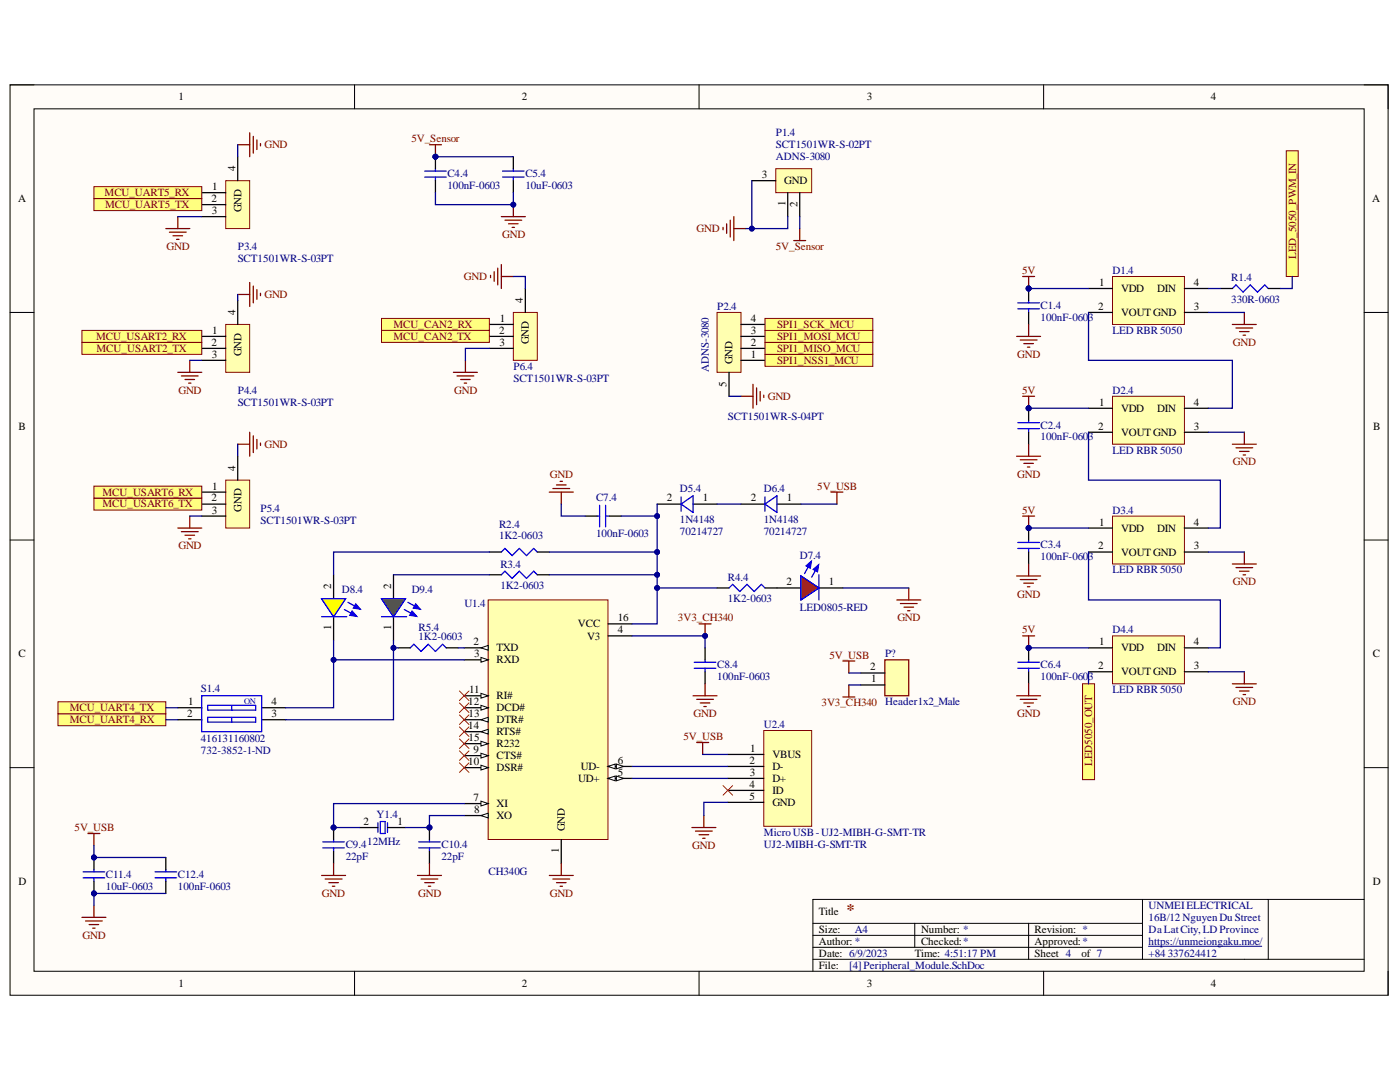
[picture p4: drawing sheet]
<svg xmlns="http://www.w3.org/2000/svg" width="279mm" height="216mm" viewBox="0 0 279 216" stroke-linecap="round" stroke-linejoin="round" font-family="sans-serif">
<defs><g id="words">
<text font-size="3.2" fill="#800000" x="168.9" y="182.5">*</text>
<g font-size="2.2">
<text x="35.6" y="20">1</text>
<text x="104.2" y="20">2</text>
<text x="173" y="20">3</text>
<text x="241.7" y="20">4</text>
<text x="47" y="34.2" transform="rotate(-90 47 34.2)">4</text>
<text x="152" y="35.6">3</text>
<text x="3.6" y="40.3">A</text>
<text x="42.2" y="40.3">2</text>
<text x="42.4" y="38">1</text>
<text x="156.5" y="36.8">GND</text>
<text x="156.8" y="41.2" transform="rotate(-90 156.8 41.2)">1</text>
<text x="159.1" y="41.3" transform="rotate(-90 159.1 41.3)">2</text>
<text x="273.9" y="40.3">A</text>
<text x="42.3" y="42.7">3</text>
<text x="48.2" y="42.3" transform="rotate(-90 48.2 42.3)">GND</text>
<text x="219.3" y="57.1">1</text>
<text x="223.7" y="58.2">VDD</text>
<text x="230.9" y="58.2">DIN</text>
<text x="238.3" y="57.1">4</text>
<text x="47" y="62.8" transform="rotate(-90 47 62.8)">4</text>
<text x="99.8" y="64.2">1</text>
<text x="104.3" y="60.4" transform="rotate(-90 104.3 60.4)">4</text>
<text x="149.8" y="64.2">4</text>
<text x="219.2" y="61.9">2</text>
<text x="223.7" y="63.1">VOUT GND</text>
<text x="238.3" y="61.9">3</text>
<text x="42.2" y="69.1">2</text>
<text x="42.3" y="71.4">3</text>
<text x="42.4" y="66.6">1</text>
<text x="48.2" y="71" transform="rotate(-90 48.2 71)">GND</text>
<text x="99.6" y="66.6">2</text>
<text x="99.7" y="69.1">3</text>
<text x="105.5" y="68.6" transform="rotate(-90 105.5 68.6)">GND</text>
<text x="149.8" y="71.4">1</text>
<text x="149.8" y="69.1">2</text>
<text x="149.8" y="66.6">3</text>
<text x="145" y="77.2" transform="rotate(-90 145 77.2)">5</text>
<text x="146.2" y="72.6" transform="rotate(-90 146.2 72.6)">GND</text>
<text x="219.3" y="81">1</text>
<text x="223.7" y="82.1">VDD</text>
<text x="230.9" y="82.1">DIN</text>
<text x="238.3" y="81">4</text>
<text x="3.7" y="85.8">B</text>
<text x="219.2" y="85.8">2</text>
<text x="223.7" y="87">VOUT GND</text>
<text x="238.3" y="85.8">3</text>
<text x="274" y="85.8">B</text>
<text x="47" y="93.9" transform="rotate(-90 47 93.9)">4</text>
<text x="42.2" y="100.1">2</text>
<text x="42.4" y="97.7">1</text>
<text x="133.1" y="100.1">2</text>
<text x="140.3" y="100.1">1</text>
<text x="149.8" y="100.1">2</text>
<text x="157" y="100.1">1</text>
<text x="42.3" y="102.5">3</text>
<text x="48.2" y="102.1" transform="rotate(-90 48.2 102.1)">GND</text>
<text x="219.3" y="104.9">1</text>
<text x="223.7" y="106.1">VDD</text>
<text x="230.9" y="106.1">DIN</text>
<text x="238.3" y="104.9">4</text>
<text x="219.2" y="109.6">2</text>
<text x="223.7" y="110.9">VOUT GND</text>
<text x="238.3" y="109.6">3</text>
<text x="66.1" y="117.6" transform="rotate(-90 66.1 117.6)">2</text>
<text x="78" y="117.6" transform="rotate(-90 78 117.6)">2</text>
<text x="156.9" y="116.8">2</text>
<text x="165.4" y="116.8">1</text>
<text x="66.1" y="125.8" transform="rotate(-90 66.1 125.8)">1</text>
<text x="78" y="125.8" transform="rotate(-90 78 125.8)">1</text>
<text x="115.3" y="125.2">VCC</text>
<text x="123.3" y="124">16</text>
<text x="3.7" y="131.2">C</text>
<text x="94.5" y="128.8">2</text>
<text x="94.6" y="131.2">3</text>
<text x="99.1" y="130">TXD</text>
<text x="117.2" y="127.6">V3</text>
<text x="123.3" y="126.3">4</text>
<text x="219.3" y="128.8">1</text>
<text x="223.7" y="130">VDD</text>
<text x="230.9" y="130">DIN</text>
<text x="238.3" y="128.8">4</text>
<text x="274" y="131.2">C</text>
<text x="99.1" y="132.3">RXD</text>
<text x="173.7" y="133.8">2</text>
<text x="173.8" y="136.1">1</text>
<text x="219.2" y="133.5">2</text>
<text x="223.7" y="134.7">VOUT GND</text>
<text x="238.3" y="133.5">3</text>
<text x="37.4" y="143.1">2</text>
<text x="37.5" y="140.7">1</text>
<text x="54.2" y="143.1">3</text>
<text x="54.2" y="140.7">4</text>
<text x="93.4" y="140.7">12</text>
<text x="93.5" y="143.1">13</text>
<text x="93.6" y="138.3">11</text>
<text x="99.1" y="139.5">RI#</text>
<text x="99.1" y="141.9">DCD#</text>
<text x="93.4" y="145.5">14</text>
<text x="93.5" y="147.9">15</text>
<text x="99.1" y="144.3">DTR#</text>
<text x="99.1" y="146.7">RTS#</text>
<text x="99.1" y="149.1">R232</text>
<text x="93.4" y="152.6">10</text>
<text x="94.5" y="150.3">9</text>
<text x="99.1" y="151.4">CTS#</text>
<text x="99.1" y="153.9">DSR#</text>
<text x="115.9" y="153.6">UD-</text>
<text x="123.3" y="154.8">5</text>
<text x="123.3" y="152.5">6</text>
<text x="149.6" y="152.5">2</text>
<text x="149.7" y="154.8">3</text>
<text x="149.7" y="150">1</text>
<text x="154.1" y="151.3">VBUS</text>
<text x="154.1" y="153.6">D-</text>
<text x="94.5" y="159.8">7</text>
<text x="99.1" y="161">XI</text>
<text x="115.4" y="156">UD+</text>
<text x="149.6" y="157.2">4</text>
<text x="149.6" y="159.6">5</text>
<text x="154.1" y="156">D+</text>
<text x="154.1" y="158.4">ID</text>
<text x="154.1" y="160.8">GND</text>
<text x="72.5" y="164.6">2</text>
<text x="79.3" y="164.6">1</text>
<text x="94.6" y="162.3">8</text>
<text x="99.1" y="163.4">XO</text>
<text x="112.7" y="165.8" transform="rotate(-90 112.7 165.8)">GND</text>
<text x="111.5" y="170.2" transform="rotate(-90 111.5 170.2)">1</text>
<text x="3.7" y="176.5">D</text>
<text x="274" y="176.5">D</text>
<text x="163.4" y="182.5">Title</text>
<text x="163.4" y="186.1">Size:</text>
<text x="163.4" y="190.9">Date: 6/9/2023</text>
<text x="163.4" y="188.5">Author: *</text>
<text x="182.5" y="190.9">Time: 4:51:17 PM</text>
<text x="183.8" y="186.1">Number: *</text>
<text x="183.8" y="188.5">Checked:*</text>
<text x="206.5" y="186.1">Revision: *</text>
<text x="206.5" y="190.9">Sheet 4</text>
<text x="206.5" y="188.5">Approved:*</text>
<text x="215.9" y="190.9">of 7</text>
<text x="35.6" y="196.9">1</text>
<text x="104.2" y="196.9">2</text>
<text x="163.4" y="193.3">File:</text>
<text x="173" y="196.9">3</text>
<text x="241.7" y="196.9">4</text>
</g>
<g font-size="2.2" fill="#800000">
<text x="52.8" y="29.6">GND</text>
<text x="82.1" y="28.4">5V_Sensor</text>
<text x="20.9" y="39.1">MCU_UART5_RX</text>
<text x="21" y="41.5">MCU_UART5_TX</text>
<text x="100.2" y="47.5">GND</text>
<text x="139" y="46.3">GND</text>
<text x="33.2" y="49.9">GND</text>
<text x="154.8" y="49.9">5V_Sensor</text>
<text x="258.6" y="51.6" transform="rotate(-90 258.6 51.6)">LED_5050_PWM_IN</text>
<text x="52.8" y="59.4">GND</text>
<text x="92.6" y="55.9">GND</text>
<text x="204" y="54.7">5V</text>
<text x="78.5" y="65.4">MCU_CAN2_RX</text>
<text x="155.1" y="65.4">SPI1_SCK_MCU</text>
<text x="19.2" y="67.8">MCU_USART2_RX</text>
<text x="19.3" y="70.2">MCU_USART2_TX</text>
<text x="78.5" y="67.8">MCU_CAN2_TX</text>
<text x="155.1" y="70.2">SPI1_MISO_MCU</text>
<text x="155.1" y="67.8">SPI1_MOSI_MCU</text>
<text x="203" y="71.4">GND</text>
<text x="246" y="69.1">GND</text>
<text x="155.1" y="72.6">SPI1_NSS1_MCU</text>
<text x="35.6" y="78.6">GND</text>
<text x="90.6" y="78.6">GND</text>
<text x="153.2" y="79.8">GND</text>
<text x="204" y="78.6">5V</text>
<text x="52.8" y="89.3">GND</text>
<text x="109.7" y="95.3">GND</text>
<text x="203" y="95.3">GND</text>
<text x="246" y="92.9">GND</text>
<text x="20.5" y="101.2">MCU_USART6_TX</text>
<text x="20.5" y="98.9">MCU_USART6_RX</text>
<text x="163.1" y="97.7">5V_USB</text>
<text x="204" y="102.5">5V</text>
<text x="35.6" y="109.6">GND</text>
<text x="203" y="119.2">GND</text>
<text x="246" y="116.8">GND</text>
<text x="135.3" y="124">3V3_CH340</text>
<text x="179.1" y="124">GND</text>
<text x="165.6" y="131.4">5V_USB</text>
<text x="204" y="126.3">5V</text>
<text x="14" y="141.9">MCU_UART4_TX</text>
<text x="138.4" y="143.1">GND</text>
<text x="163.9" y="141">3V3_CH340</text>
<text x="203" y="143.1">GND</text>
<text x="246" y="140.7">GND</text>
<text x="14" y="144.3">MCU_UART4_RX</text>
<text x="136.4" y="147.6">5V_USB</text>
<text x="218" y="152.8" transform="rotate(-90 218 152.8)">LED5050_OUT</text>
<text x="14.9" y="165.8">5V_USB</text>
<text x="138.2" y="169.4">GND</text>
<text x="64.3" y="179">GND</text>
<text x="83.5" y="179">GND</text>
<text x="109.7" y="179">GND</text>
<text x="16.5" y="187.4">GND</text>
</g>
<g font-size="2.2" fill="#000080">
<text x="154.8" y="27.2">P1.4</text>
<text x="154.8" y="29.6">SCT1501WR-S-02PT</text>
<text x="89.3" y="35.3">C4.4</text>
<text x="104.8" y="35.3">C5.4</text>
<text x="154.8" y="32">ADNS-3080</text>
<text x="89.3" y="37.7">100nF-0603</text>
<text x="104.8" y="37.7">10uF-0603</text>
<text x="47.4" y="49.9">P3.4</text>
<text x="47.4" y="52.3">SCT1501WR-S-03PT</text>
<text x="222" y="54.7">D1.4</text>
<text x="245.7" y="56.1">R1.4</text>
<text x="143.1" y="61.9">P2.4</text>
<text x="207.7" y="61.6">C1.4</text>
<text x="207.7" y="64">100nF-0603</text>
<text x="245.7" y="60.4">330R-0603</text>
<text x="222" y="66.6">LED RBR 5050</text>
<text x="102.5" y="73.8">P6.4</text>
<text x="102.5" y="76.1">SCT1501WR-S-03PT</text>
<text x="141.5" y="74.3" transform="rotate(-90 141.5 74.3)">ADNS-3080</text>
<text x="47.4" y="78.6">P4.4</text>
<text x="47.4" y="81">SCT1501WR-S-03PT</text>
<text x="145.3" y="83.8">SCT1501WR-S-04PT</text>
<text x="222" y="78.6">D2.4</text>
<text x="207.7" y="85.5">C2.4</text>
<text x="207.7" y="87.9">100nF-0603</text>
<text x="222" y="90.5">LED RBR 5050</text>
<text x="119" y="100.1">C7.4</text>
<text x="135.7" y="98.2">D5.4</text>
<text x="152.4" y="98.2">D6.4</text>
<text x="52" y="102.3">P5.4</text>
<text x="52" y="104.6">SCT1501WR-S-03PT</text>
<text x="99.6" y="105.3">R2.4</text>
<text x="99.6" y="107.5">1K2-0603</text>
<text x="119" y="107.2">100nF-0603</text>
<text x="135.7" y="106.7">70214727</text>
<text x="135.7" y="104.4">1N4148</text>
<text x="152.4" y="106.7">70214727</text>
<text x="152.4" y="104.4">1N4148</text>
<text x="222" y="102.5">D3.4</text>
<text x="99.9" y="113.2">R3.4</text>
<text x="159.6" y="111.6">D7.4</text>
<text x="207.7" y="109.4">C3.4</text>
<text x="207.7" y="111.8">100nF-0603</text>
<text x="68.2" y="118.2">D8.4</text>
<text x="82.2" y="118.2">D9.4</text>
<text x="99.9" y="117.6">1K2-0603</text>
<text x="145.3" y="115.9">R4.4</text>
<text x="222" y="114.4">LED RBR 5050</text>
<text x="83.5" y="125.9">R5.4</text>
<text x="92.7" y="121.1">U1.4</text>
<text x="145.3" y="120.2">1K2-0603</text>
<text x="159.6" y="121.9">LED0805-RED</text>
<text x="83.5" y="127.8">1K2-0603</text>
<text x="176.6" y="131.2">P?</text>
<text x="222" y="126.3">D4.4</text>
<text x="143.1" y="133.3">C8.4</text>
<text x="143.1" y="135.7">100nF-0603</text>
<text x="207.7" y="133.3">C6.4</text>
<text x="207.7" y="135.7">100nF-0603</text>
<text x="40.1" y="138.1">S1.4</text>
<text x="176.6" y="140.7">Header1x2_Male</text>
<text x="222" y="138.3">LED RBR 5050</text>
<text x="40.1" y="148.1">416131160802</text>
<text x="152.4" y="145.3">U2.4</text>
<text x="40.1" y="150.5">732-3852-1-ND</text>
<text x="75.2" y="163.2">Y1.4</text>
<text x="152.4" y="166.7">MicroUSB-UJ2-MIBH-G-SMT-TR</text>
<text x="69" y="169.2">C9.412MHz</text>
<text x="69" y="171.6">22pF</text>
<text x="88.1" y="169.2">C10.4</text>
<text x="88.1" y="171.6">22pF</text>
<text x="152.4" y="169.2">UJ2-MIBH-G-SMT-TR</text>
<text x="21.1" y="175.1">C11.4</text>
<text x="21.1" y="177.6">10uF-0603</text>
<text x="35.5" y="175.1">C12.4</text>
<text x="35.5" y="177.6">100nF-0603</text>
<text x="97.5" y="174.7">CH340G</text>
<text x="229.2" y="181.4">UNMEIELECTRICAL</text>
<text x="229.2" y="183.7">16B/12 NguyenDu Street</text>
<text x="170.6" y="186.1">A4</text>
<text x="229.2" y="186.1">Da LatCity, LD Province</text>
<text x="229.2" y="188.5">https://unmeiongaku.moe/</text>
<text x="229.2" y="190.9">+84 337624412</text>
<text x="169.4" y="193.3">[4]Peripheral_Module.SchDoc</text>
</g>
<text font-size="1.7" fill="#00f" x="48.7" y="140.4">ON</text>
</g></defs>
<path d="M2 16.9h275v181.7h-275z" fill-rule="evenodd" fill="#fffcf8"/>
<path d="M2 16.9h275v181.7h-275z" fill="none" stroke="#000" stroke-width=".2"/>
<path d="M6.8 21.7h265.4v172.1h-265.4z" fill-rule="evenodd" fill="#fffcf8"/>
<g fill="none" stroke="#000" stroke-width=".2">
<path d="M2 16.9h4.8M70.8 16.9v4.8M139.5 16.9v4.8M208.3 16.9v4.8M272.2 16.9h4.8v4.8M6.8 21.7h265.4v172.1h-265.4zM2 62.3h4.8M272.2 62.3h4.8M2 107.8h4.8M272.2 107.8h4.8M2 153.2h4.8M272.2 153.2h4.8"/>
<path d="M228 179.5v11.9M253.1 179.5v11.9M272.2 179.5h-110v14.3M70.8 193.8v4.8M139.5 193.8v4.8M162.2 184.2h65.8M162.2 191.4h110M162.2 189h65.8M162.2 186.6h65.8M182.6 184.2v4.8M205.3 184.2v7.2M208.3 193.8v4.8"/>
<path d="M277 193.8v4.8"/>
</g>
<path d="M229.2 188.8h22.6" fill="none" stroke="#000080" stroke-width=".2"/>
<path d="M45.1 36.1h4.7v9.5h-4.7z" fill-rule="evenodd" fill="#ffffb0"/>
<path d="M45.1 36.1h4.7v9.5h-4.7z" fill="none" stroke="#800000" stroke-width=".2"/>
<path d="M40.3 38.4h4.8M47.4 31.3v4.8M40.3 40.8h4.8M40.3 43.2h4.8" fill="none" stroke="#000" stroke-width=".25"/>
<path d="M18.7 37.2h21.6v2.4h-21.6z" fill-rule="evenodd" fill="#ffff80"/>
<path d="M18.7 37.2h21.6v2.4h-21.6z" fill="none" stroke="#800000" stroke-width=".2"/>
<path d="M18.7 39.6h21.6v2.4h-21.6z" fill-rule="evenodd" fill="#ffff80"/>
<path d="M18.7 39.6h21.6v2.4h-21.6z" fill="none" stroke="#800000" stroke-width=".2"/>
<g fill="none" stroke="#800000" stroke-width=".25">
<path d="M47.4 28.9h2.4M49.8 26.5v4.8M50.6 27.2v3.4M51.3 27.9v1.9M52 28.6v.5M85.7 28.9h2.4M86.9 28.9v2.4M33.1 45.6h4.8M33.8 46.3h3.4M34.5 47h1.9M35.2 47.8h.5M35.5 43.2v2.4"/>
<path d="M144.3 45.4v.4M145 44.7v1.9M145.7 43.9v3.4M146.5 45.6h2.3M146.5 43.2v4.8M158.4 48h2.4M159.6 45.6v2.4"/>
</g>
<circle cx="86.9" cy="31.3" r=".48" fill="#000080"/>
<circle cx="86.9" cy="31.3" r=".48" fill="none" stroke="#000080" stroke-width=".2"/>
<path d="M100.1 43.2h4.7M100.8 43.9h3.3M101.5 44.7h1.9M102.2 45.4h.5M102.4 40.8v2.4" fill="none" stroke="#800000" stroke-width=".25"/>
<circle cx="102.4" cy="40.8" r=".48" fill="#000080"/>
<circle cx="102.4" cy="40.8" r=".48" fill="none" stroke="#000080" stroke-width=".2"/>
<circle cx="86.9" cy="31.3" r=".48" fill="#000080"/>
<circle cx="86.9" cy="31.3" r=".48" fill="none" stroke="#000080" stroke-width=".2"/>
<path d="M84.7 35.3h4.4M84.7 34.1h4.4M86.9 33.7v.4M86.9 35.3v.8" fill="none" stroke="#00f" stroke-width=".25"/>
<path d="M86.9 31.3v2.4" fill="none" stroke="#000" stroke-width=".25"/>
<circle cx="86.9" cy="31.3" r=".48" fill="#000080"/>
<circle cx="86.9" cy="31.3" r=".48" fill="none" stroke="#000080" stroke-width=".2"/>
<path d="M86.9 36.1v2.3M102.4 31.3v2.4M102.4 36.1v2.3" fill="none" stroke="#000" stroke-width=".25"/>
<path d="M100.3 35.3h4.3M100.3 34.1h4.3M102.4 33.7v.4M102.4 35.3v.8" fill="none" stroke="#00f" stroke-width=".25"/>
<path d="M45.1 64.7h4.7v9.6h-4.7z" fill-rule="evenodd" fill="#ffffb0"/>
<path d="M45.1 64.7h4.7v9.6h-4.7z" fill="none" stroke="#800000" stroke-width=".2"/>
<path d="M47.4 60v4.7M40.3 67.1h4.8M40.3 69.5h4.8M40.3 71.9h4.8" fill="none" stroke="#000" stroke-width=".25"/>
<path d="M47.4 58.8h2.4M49.8 56.4v4.7M50.6 57.1v3.3M51.3 57.8v1.9M52 58.5v.5M35.5 74.3h4.8M36.2 75h3.3M36.9 75.7h1.9M37.6 76.4h.5M37.9 71.9v2.4" fill="none" stroke="#800000" stroke-width=".25"/>
<path d="M16.4 68.3h23.9v2.4h-23.9z" fill-rule="evenodd" fill="#ffff80"/>
<path d="M16.4 68.3h23.9v2.4h-23.9z" fill="none" stroke="#800000" stroke-width=".2"/>
<path d="M16.4 65.9h23.9v2.4h-23.9z" fill-rule="evenodd" fill="#ffff80"/>
<path d="M16.4 65.9h23.9v2.4h-23.9z" fill="none" stroke="#800000" stroke-width=".2"/>
<path d="M45.1 95.8h4.7v9.6h-4.7z" fill-rule="evenodd" fill="#ffffb0"/>
<path d="M45.1 95.8h4.7v9.6h-4.7z" fill="none" stroke="#800000" stroke-width=".2"/>
<path d="M40.3 98.2h4.8M47.4 91v4.8M40.3 100.6h4.8M40.3 103h4.8" fill="none" stroke="#000" stroke-width=".25"/>
<path d="M47.4 88.6h2.4M49.8 86.2v4.8M50.6 87v3.3M51.3 87.7v1.9M52 88.4v.5M35.5 105.4h4.8M36.2 106.1h3.3M36.9 106.8h1.9M37.6 107.5h.5M37.9 103v2.4" fill="none" stroke="#800000" stroke-width=".25"/>
<path d="M18.7 99.4h21.6v2.4h-21.6z" fill-rule="evenodd" fill="#ffff80"/>
<path d="M18.7 99.4h21.6v2.4h-21.6z" fill="none" stroke="#800000" stroke-width=".2"/>
<path d="M18.7 97h21.6v2.4h-21.6z" fill-rule="evenodd" fill="#ffff80"/>
<path d="M18.7 97h21.6v2.4h-21.6z" fill="none" stroke="#800000" stroke-width=".2"/>
<path d="M102.4 62.3h4.8v9.6h-4.8z" fill-rule="evenodd" fill="#ffffb0"/>
<path d="M102.4 62.3h4.8v9.6h-4.8z" fill="none" stroke="#800000" stroke-width=".2"/>
<path d="M104.8 57.6v4.7M97.7 64.7h4.7M97.7 67.1h4.7M97.7 69.5h4.7" fill="none" stroke="#000" stroke-width=".25"/>
<path d="M76.1 63.5h21.6v2.4h-21.6z" fill-rule="evenodd" fill="#ffff80"/>
<path d="M76.1 63.5h21.6v2.4h-21.6z" fill="none" stroke="#800000" stroke-width=".2"/>
<path d="M76.1 65.9h21.6v2.4h-21.6z" fill-rule="evenodd" fill="#ffff80"/>
<path d="M76.1 65.9h21.6v2.4h-21.6z" fill="none" stroke="#800000" stroke-width=".2"/>
<path d="M97.9 54.9v.5M98.6 54.2v1.9M99.3 53.5v3.3M100.1 52.8v4.8M100.1 55.2h2.3M90.5 74.3h4.8M91.2 75h3.4M91.9 75.7h1.9M92.6 76.4h.5M92.9 71.9v2.4" fill="none" stroke="#800000" stroke-width=".25"/>
<path d="M143.1 62.3h4.8v12h-4.8z" fill-rule="evenodd" fill="#ffffb0"/>
<path d="M143.1 62.3h4.8v12h-4.8z" fill="none" stroke="#800000" stroke-width=".2"/>
<path d="M145.5 74.3v4.8M147.9 71.9h4.8M147.9 69.5h4.8M147.9 67.1h4.8M147.9 64.7h4.8" fill="none" stroke="#000" stroke-width=".25"/>
<path d="M152.7 70.7h21.5v2.4h-21.5z" fill-rule="evenodd" fill="#ffff80"/>
<path d="M152.7 70.7h21.5v2.4h-21.5z" fill="none" stroke="#800000" stroke-width=".2"/>
<path d="M152.7 68.3h21.5v2.4h-21.5z" fill-rule="evenodd" fill="#ffff80"/>
<path d="M152.7 68.3h21.5v2.4h-21.5z" fill="none" stroke="#800000" stroke-width=".2"/>
<path d="M152.7 65.9h21.5v2.4h-21.5z" fill-rule="evenodd" fill="#ffff80"/>
<path d="M152.7 65.9h21.5v2.4h-21.5z" fill="none" stroke="#800000" stroke-width=".2"/>
<path d="M152.7 63.5h21.5v2.4h-21.5z" fill-rule="evenodd" fill="#ffff80"/>
<path d="M152.7 63.5h21.5v2.4h-21.5z" fill="none" stroke="#800000" stroke-width=".2"/>
<path d="M147.9 79.1h2.4M150.3 76.7v4.8M151 77.4v3.4M151.7 78.1v1.9M152.4 78.8v.5" fill="none" stroke="#800000" stroke-width=".25"/>
<path d="M154.8 33.7h7.2v4.7h-7.2z" fill-rule="evenodd" fill="#ffffb0"/>
<path d="M154.8 33.7h7.2v4.7h-7.2z" fill="none" stroke="#800000" stroke-width=".2"/>
<path d="M150 36.1h4.8M157.2 38.4v4.8M159.6 38.4v4.8" fill="none" stroke="#000" stroke-width=".25"/>
<path d="M222 55.2h14.4v9.5h-14.4z" fill-rule="evenodd" fill="#ffffb0"/>
<path d="M222 55.2h14.4v9.5h-14.4z" fill="none" stroke="#800000" stroke-width=".2"/>
<path d="M217.2 57.6h4.8M236.4 57.6h4.8M217.2 62.3h4.8M236.4 62.3h4.8" fill="none" stroke="#000" stroke-width=".25"/>
<path d="M222 79.1h14.4v9.5h-14.4z" fill-rule="evenodd" fill="#ffffb0"/>
<path d="M222 79.1h14.4v9.5h-14.4z" fill="none" stroke="#800000" stroke-width=".2"/>
<path d="M217.2 81.5h4.8M217.2 86.2h4.8M236.4 81.5h4.8M236.4 86.2h4.8" fill="none" stroke="#000" stroke-width=".25"/>
<path d="M222 103h14.4v9.5h-14.4z" fill-rule="evenodd" fill="#ffffb0"/>
<path d="M222 103h14.4v9.5h-14.4z" fill="none" stroke="#800000" stroke-width=".2"/>
<path d="M217.2 105.4h4.8M217.2 110.2h4.8M236.4 105.4h4.8M236.4 110.2h4.8" fill="none" stroke="#000" stroke-width=".25"/>
<path d="M222 126.9h14.4v9.5h-14.4z" fill-rule="evenodd" fill="#ffffb0"/>
<path d="M222 126.9h14.4v9.5h-14.4z" fill="none" stroke="#800000" stroke-width=".2"/>
<path d="M217.2 129.3h4.8M217.2 134h4.8M236.4 129.3h4.8M236.4 134h4.8" fill="none" stroke="#000" stroke-width=".25"/>
<circle cx="205.3" cy="57.6" r=".48" fill="#000080"/>
<circle cx="205.3" cy="57.6" r=".48" fill="none" stroke="#000080" stroke-width=".2"/>
<path d="M205.3 60v.4M203.1 61.6h4.3M203.1 60.4h4.3M205.3 61.6v.7" fill="none" stroke="#00f" stroke-width=".25"/>
<path d="M205.3 57.6v2.4" fill="none" stroke="#000" stroke-width=".25"/>
<circle cx="205.3" cy="57.6" r=".48" fill="#000080"/>
<circle cx="205.3" cy="57.6" r=".48" fill="none" stroke="#000080" stroke-width=".2"/>
<path d="M205.3 62.3v2.4" fill="none" stroke="#000" stroke-width=".25"/>
<circle cx="205.3" cy="81.5" r=".48" fill="#000080"/>
<circle cx="205.3" cy="81.5" r=".48" fill="none" stroke="#000080" stroke-width=".2"/>
<path d="M203.1 85.5h4.3M203.1 84.3h4.3M205.3 83.9v.4M205.3 85.5v.7" fill="none" stroke="#00f" stroke-width=".25"/>
<path d="M205.3 81.5v2.4" fill="none" stroke="#000" stroke-width=".25"/>
<circle cx="205.3" cy="81.5" r=".48" fill="#000080"/>
<circle cx="205.3" cy="81.5" r=".48" fill="none" stroke="#000080" stroke-width=".2"/>
<path d="M205.3 86.2v2.4" fill="none" stroke="#000" stroke-width=".25"/>
<circle cx="205.3" cy="105.4" r=".48" fill="#000080"/>
<circle cx="205.3" cy="105.4" r=".48" fill="none" stroke="#000080" stroke-width=".2"/>
<path d="M203.1 109.4h4.3M203.1 108.2h4.3M205.3 107.8v.4M205.3 109.4v.8" fill="none" stroke="#00f" stroke-width=".25"/>
<path d="M205.3 105.4v2.4" fill="none" stroke="#000" stroke-width=".25"/>
<circle cx="205.3" cy="105.4" r=".48" fill="#000080"/>
<circle cx="205.3" cy="105.4" r=".48" fill="none" stroke="#000080" stroke-width=".2"/>
<path d="M205.3 110.2v2.3" fill="none" stroke="#000" stroke-width=".25"/>
<circle cx="205.3" cy="129.3" r=".48" fill="#000080"/>
<circle cx="205.3" cy="129.3" r=".48" fill="none" stroke="#000080" stroke-width=".2"/>
<path d="M203.1 133.3h4.3M203.1 132.1h4.3M205.3 131.7v.4M205.3 133.3v.7" fill="none" stroke="#00f" stroke-width=".25"/>
<path d="M205.3 129.3v2.4" fill="none" stroke="#000" stroke-width=".25"/>
<circle cx="205.3" cy="129.3" r=".48" fill="#000080"/>
<circle cx="205.3" cy="129.3" r=".48" fill="none" stroke="#000080" stroke-width=".2"/>
<path d="M205.3 134v2.4" fill="none" stroke="#000" stroke-width=".25"/>
<path d="M204.1 55.2h2.4M205.3 55.2v2.4" fill="none" stroke="#800000" stroke-width=".25"/>
<circle cx="205.3" cy="57.6" r=".48" fill="#000080"/>
<circle cx="205.3" cy="57.6" r=".48" fill="none" stroke="#000080" stroke-width=".2"/>
<path d="M202.9 67.1h4.8M203.6 67.8h3.4M204.1 79.1h2.4M204.3 68.6h1.9M205 69.3h.5M205.3 64.7v2.4M205.3 79.1v2.4" fill="none" stroke="#800000" stroke-width=".25"/>
<circle cx="205.3" cy="81.5" r=".48" fill="#000080"/>
<circle cx="205.3" cy="81.5" r=".48" fill="none" stroke="#000080" stroke-width=".2"/>
<path d="M204.1 103h2.4M205.3 103v2.4" fill="none" stroke="#800000" stroke-width=".25"/>
<circle cx="205.3" cy="105.4" r=".48" fill="#000080"/>
<circle cx="205.3" cy="105.4" r=".48" fill="none" stroke="#000080" stroke-width=".2"/>
<path d="M204.1 126.9h2.4M205.3 126.9v2.4" fill="none" stroke="#800000" stroke-width=".25"/>
<circle cx="205.3" cy="129.3" r=".48" fill="#000080"/>
<circle cx="205.3" cy="129.3" r=".48" fill="none" stroke="#000080" stroke-width=".2"/>
<g fill="none" stroke="#800000" stroke-width=".25">
<path d="M245.9 64.7h4.8M246.7 65.4h3.3M247.4 66.2h1.9M248.1 66.9h.5M248.3 62.3v2.4M202.9 91h4.8M203.6 91.7h3.4M204.3 92.5h1.9M205 93.2h.5M205.3 88.6v2.4M245.9 88.6h4.8M246.7 89.4h3.3"/>
<path d="M247.4 90.1h1.9M248.1 90.8h.5M248.3 86.2v2.4M202.9 114.9h4.8M203.6 115.6h3.4M204.3 116.4h1.9M205 117.1h.5M205.3 112.5v2.4M245.9 112.5h4.8M246.7 113.3h3.3M247.4 114h1.9M248.1 114.7h.5"/>
<path d="M248.3 110.2v2.3M202.9 138.8h4.8M203.6 139.6h3.4M205.3 136.4v2.4M245.9 136.4h4.8M246.7 137.2h3.3M247.4 137.9h1.9M248.1 138.6h.5M248.3 134v2.4M204.3 140.3h1.9M205 141h.5"/>
</g>
<path d="M216 136.4h2.4v19.2h-2.4z" fill-rule="evenodd" fill="#ffff80"/>
<path d="M216 136.4h2.4v19.2h-2.4z" fill="none" stroke="#800000" stroke-width=".2"/>
<path d="M256.7 30.1h2.4v25.1h-2.4z" fill-rule="evenodd" fill="#ffff80"/>
<path d="M256.7 30.1h2.4v25.1h-2.4z" fill="none" stroke="#800000" stroke-width=".2"/>
<path d="M245.9 57.6l.8-.7 1.4 1.4 1.4-1.4 1.5 1.4 1.4-1.4 .7 .7M40.3 138.8h11.9v7.2h-11.9zM41.5 143.1h9.5v1h-9.5zM41.5 140.7h9.5v1h-9.5zM46.2 140.7v1M46.2 143.1v1" fill="none" stroke="#00f" stroke-width=".25"/>
<path d="M243.5 57.6h2.4M253.1 57.6h2.4M35.5 141.2h4.8M35.5 143.6h4.8M52.2 141.2h4.8M52.2 143.6h4.8" fill="none" stroke="#000" stroke-width=".25"/>
<path d="M11.6 142.4h21.5v2.4h-21.5z" fill-rule="evenodd" fill="#ffff80"/>
<path d="M11.6 142.4h21.5v2.4h-21.5z" fill="none" stroke="#800000" stroke-width=".2"/>
<path d="M11.6 140h21.5v2.4h-21.5z" fill-rule="evenodd" fill="#ffff80"/>
<path d="M11.6 140h21.5v2.4h-21.5z" fill="none" stroke="#800000" stroke-width=".2"/>
<path d="M97.4 119.7h23.9v47.8h-23.9z" fill-rule="evenodd" fill="#ffffb0"/>
<path d="M97.4 119.7h23.9v47.8h-23.9z" fill="none" stroke="#800000" stroke-width=".2"/>
<path d="M92.6 129.3h4.8M112 167.5v4.8" fill="none" stroke="#000" stroke-width=".25"/>
<path d="M96 129.3l1.4-.5v.9z" fill="#f8fcff"/>
<path d="M96 129.3l1.4-.5v.9z" fill="none" stroke="#000" stroke-width=".2"/>
<path d="M92.6 131.7h4.8" fill="none" stroke="#000" stroke-width=".25"/>
<path d="M96 131.2l1.4 .5-1.4 .4z" fill="#f8fcff"/>
<path d="M96 131.2l1.4 .5-1.4 .4z" fill="none" stroke="#000" stroke-width=".2"/>
<path d="M121.3 126.9h4.8M121.3 155.3h4.8" fill="none" stroke="#000" stroke-width=".25"/>
<path d="M121.3 155.3l1.5-.5v1z" fill="#f8fcff"/>
<path d="M121.3 155.3l1.5-.5v1z" fill="none" stroke="#000" stroke-width=".2"/>
<path d="M123 154.8l1.4 .5-1.4 .5z" fill="#f8fcff"/>
<path d="M123 154.8l1.4 .5-1.4 .5z" fill="none" stroke="#000" stroke-width=".2"/>
<path d="M121.3 152.9h4.8" fill="none" stroke="#000" stroke-width=".25"/>
<path d="M121.3 152.9l1.5-.4v.9z" fill="#f8fcff"/>
<path d="M121.3 152.9l1.5-.4v.9z" fill="none" stroke="#000" stroke-width=".2"/>
<path d="M123 152.5l1.4 .4-1.4 .5z" fill="#f8fcff"/>
<path d="M123 152.5l1.4 .4-1.4 .5z" fill="none" stroke="#000" stroke-width=".2"/>
<path d="M92.6 160.3h4.8" fill="none" stroke="#000" stroke-width=".25"/>
<path d="M96 159.9l1.4 .4-1.4 .5z" fill="#f8fcff"/>
<path d="M96 159.9l1.4 .4-1.4 .5z" fill="none" stroke="#000" stroke-width=".2"/>
<path d="M92.6 162.7h4.8" fill="none" stroke="#000" stroke-width=".25"/>
<path d="M96 162.7l1.4-.4v.9z" fill="#f8fcff"/>
<path d="M96 162.7l1.4-.4v.9z" fill="none" stroke="#000" stroke-width=".2"/>
<path d="M92.6 150.8h4.8" fill="none" stroke="#000" stroke-width=".25"/>
<path d="M96 150.3l1.4 .5-1.4 .5z" fill="#f8fcff"/>
<path d="M96 150.3l1.4 .5-1.4 .5z" fill="none" stroke="#000" stroke-width=".2"/>
<path d="M92.6 153.2h4.8" fill="none" stroke="#000" stroke-width=".25"/>
<path d="M96 152.7l1.4 .5-1.4 .4z" fill="#f8fcff"/>
<path d="M96 152.7l1.4 .5-1.4 .4z" fill="none" stroke="#000" stroke-width=".2"/>
<path d="M92.6 138.8h4.8" fill="none" stroke="#000" stroke-width=".25"/>
<path d="M96 138.4l1.4 .4-1.4 .5z" fill="#f8fcff"/>
<path d="M96 138.4l1.4 .4-1.4 .5z" fill="none" stroke="#000" stroke-width=".2"/>
<path d="M92.6 141.2h4.8" fill="none" stroke="#000" stroke-width=".25"/>
<path d="M96 140.7l1.4 .5-1.4 .5z" fill="#f8fcff"/>
<path d="M96 140.7l1.4 .5-1.4 .5z" fill="none" stroke="#000" stroke-width=".2"/>
<path d="M92.6 143.6h4.8" fill="none" stroke="#000" stroke-width=".25"/>
<path d="M96 143.6l1.4-.5v1z" fill="#f8fcff"/>
<path d="M96 143.6l1.4-.5v1z" fill="none" stroke="#000" stroke-width=".2"/>
<path d="M92.6 146h4.8" fill="none" stroke="#000" stroke-width=".25"/>
<path d="M96 146l1.4-.5v1z" fill="#f8fcff"/>
<path d="M96 146l1.4-.5v1z" fill="none" stroke="#000" stroke-width=".2"/>
<path d="M92.6 148.4h4.8" fill="none" stroke="#000" stroke-width=".25"/>
<path d="M96 147.9l1.4 .5-1.4 .5z" fill="#f8fcff"/>
<path d="M96 147.9l1.4 .5-1.4 .5z" fill="none" stroke="#000" stroke-width=".2"/>
<path d="M121.3 124.5h4.8" fill="none" stroke="#000" stroke-width=".25"/>
<path d="M152.4 145.8h9.6v19.1h-9.6z" fill-rule="evenodd" fill="#ffffb0"/>
<path d="M152.4 145.8h9.6v19.1h-9.6z" fill="none" stroke="#800000" stroke-width=".2"/>
<path d="M145.3 150.5h7.1M145.3 152.9h7.1M145.3 155.3h7.1M145.3 157.7h7.1M145.3 160.1h7.1" fill="none" stroke="#000" stroke-width=".25"/>
<path d="M139 148.2h2.4M140.2 148.2v2.3M17.5 166.3h2.4M18.7 166.3v2.4M138.1 165.1h4.8M138.8 165.8h3.3M139.5 166.6h1.9M140.2 167.3h.5M140.5 162.7v2.4" fill="none" stroke="#800000" stroke-width=".25"/>
<path d="M144.3 156.8l1.9 1.9M146.2 156.8l-1.9 1.9" fill="none" stroke="#f00" stroke-width=".2"/>
<circle cx="18.7" cy="171.1" r=".48" fill="#000080"/>
<circle cx="18.7" cy="171.1" r=".48" fill="none" stroke="#000080" stroke-width=".2"/>
<circle cx="18.7" cy="178.3" r=".48" fill="#000080"/>
<circle cx="18.7" cy="178.3" r=".48" fill="none" stroke="#000080" stroke-width=".2"/>
<path d="M16.6 175.2h4.3M16.6 174h4.3M18.7 173.5v.5M18.7 175.2v.7" fill="none" stroke="#00f" stroke-width=".25"/>
<path d="M18.7 171.1v2.4" fill="none" stroke="#000" stroke-width=".25"/>
<circle cx="18.7" cy="171.1" r=".48" fill="#000080"/>
<circle cx="18.7" cy="171.1" r=".48" fill="none" stroke="#000080" stroke-width=".2"/>
<path d="M18.7 175.9v2.4" fill="none" stroke="#000" stroke-width=".25"/>
<circle cx="18.7" cy="178.3" r=".48" fill="#000080"/>
<circle cx="18.7" cy="178.3" r=".48" fill="none" stroke="#000080" stroke-width=".2"/>
<path d="M16.4 183.1h4.7M17.1 183.8h3.3M17.8 184.5h1.9M18.5 185.2h.5M18.7 180.7v2.4" fill="none" stroke="#800000" stroke-width=".25"/>
<path d="M30.9 175.2h4.3M30.9 174h4.3M33.1 173.5v.5M33.1 175.2v.7M75.4 164.2v1.9M75.9 163.9h1v2.4h-1zM77.3 164.2v1.9" fill="none" stroke="#00f" stroke-width=".25"/>
<path d="M33.1 171.1v2.4M33.1 175.9v2.4M71.8 165.1h3.6M77.3 165.1h3.6" fill="none" stroke="#000" stroke-width=".25"/>
<circle cx="66.6" cy="165.1" r=".48" fill="#000080"/>
<circle cx="66.6" cy="165.1" r=".48" fill="none" stroke="#000080" stroke-width=".2"/>
<path d="M64.4 169.2h4.3M64.4 168h4.3M66.6 167.5v.5M66.6 169.2v.7" fill="none" stroke="#00f" stroke-width=".25"/>
<path d="M66.6 165.1v2.4" fill="none" stroke="#000" stroke-width=".25"/>
<circle cx="66.6" cy="165.1" r=".48" fill="#000080"/>
<circle cx="66.6" cy="165.1" r=".48" fill="none" stroke="#000080" stroke-width=".2"/>
<path d="M66.6 169.9v2.4" fill="none" stroke="#000" stroke-width=".25"/>
<circle cx="85.7" cy="165.1" r=".48" fill="#000080"/>
<circle cx="85.7" cy="165.1" r=".48" fill="none" stroke="#000080" stroke-width=".2"/>
<path d="M83.6 169.2h4.3M83.6 168h4.3M85.7 167.5v.5M85.7 169.2v.7" fill="none" stroke="#00f" stroke-width=".25"/>
<path d="M85.7 165.1v2.4" fill="none" stroke="#000" stroke-width=".25"/>
<circle cx="85.7" cy="165.1" r=".48" fill="#000080"/>
<circle cx="85.7" cy="165.1" r=".48" fill="none" stroke="#000080" stroke-width=".2"/>
<path d="M85.7 169.9v2.4" fill="none" stroke="#000" stroke-width=".25"/>
<path d="M139.5 124.5h2.4M140.7 124.5v2.4M64.2 174.7h4.8M64.9 175.4h3.4M65.6 176.1h1.9M66.3 176.8h.5M66.6 172.3v2.4M83.3 174.7h4.8M84 175.4h3.4M84.8 176.1h1.9M85.5 176.8h.4M85.7 172.3v2.4" fill="none" stroke="#800000" stroke-width=".25"/>
<circle cx="140.7" cy="126.9" r=".48" fill="#000080"/>
<circle cx="140.7" cy="126.9" r=".48" fill="none" stroke="#000080" stroke-width=".2"/>
<path d="M135.9 99.2v2.8M152.7 99.2v2.8M135.9 100.6l2.4-1.7v3.4zM152.7 100.6l2.4-1.7v3.4zM159.8 114.9l3.6 2.4-3.6 2.4zM163.4 114.7v5M138.6 133.3h4.3M138.6 132.1h4.3M140.7 131.7v.4M140.7 133.3v.7" fill="none" stroke="#00f" stroke-width=".25"/>
<path d="M131.1 100.6h4.8M138.3 100.6h4.8M147.9 100.6h4.8M155.1 100.6h4.7M155.1 117.3h4.7M163.4 117.3h4.8M140.7 129.3v2.4M140.7 134v2.4" fill="none" stroke="#000" stroke-width=".25"/>
<path d="M165.8 98.2h2.4M167 98.2v2.4M138.3 138.8h4.8M139 139.5h3.4M140.7 136.4v2.4M139.8 140.3h1.9M140.5 141h.4" fill="none" stroke="#800000" stroke-width=".25"/>
<path d="M159.8 114.9l3.6 2.4-3.6 2.4z" fill="#f00"/>
<path d="M159.8 114.9l3.6 2.4-3.6 2.4zM163.2 113l-1.2 2.2" fill="none" stroke="#00f" stroke-width=".25"/>
<path d="M162.3 113.6l1.1-.9-.3 1.4z" fill="#00f"/>
<path d="M161.8 112.3l-1.2 2.2M162.3 113.6l1.1-.9-.3 1.4z" fill="none" stroke="#00f" stroke-width=".25"/>
<path d="M160.9 112.9l1-.9-.2 1.4z" fill="#00f"/>
<path d="M64.2 119.5h4.8l-2.4 3.6zM100.1 110.1l.7-.7 1.4 1.5 1.4-1.5 1.5 1.5 1.4-1.5 .7 .7M100.1 114.7l.7-.7 1.4 1.4 1.4-1.4 1.5 1.4 1.4-1.4 .7 .7M119.2 103h.5M119.7 100.8v4.3M120.9 103h.7M120.9 100.8v4.3M145.5 117.3l.7-.7 1.4 1.4 1.5-1.4 1.4 1.4 1.5-1.4 .7 .7M160.9 112.9l1-.9-.2 1.4zM64.2 123.1h5" fill="none" stroke="#00f" stroke-width=".25"/>
<path d="M66.6 114.7v4.8M97.7 110.1h2.4M97.7 114.7h2.4M107.2 110.1h2.4M107.2 114.7h2.4M116.8 103h2.4M121.6 103h2.4M143.1 117.3h2.4M152.7 117.3h2.4M66.6 123.1v4.7" fill="none" stroke="#000" stroke-width=".25"/>
<path d="M109.6 98.2h4.8M110.3 97.5h3.4M111.1 96.8h1.9M111.8 96h.4M112 98.2v2.4M179 119.7h4.8M181.4 117.3v2.4M179.7 120.4h3.3M180.4 121.1h1.9M181.1 121.9h.5" fill="none" stroke="#800000" stroke-width=".25"/>
<g fill="none" stroke="#f00" stroke-width=".2">
<path d="M91.7 137.9l1.9 1.9M93.6 137.9l-1.9 1.9M91.7 147.4l1.9 1.9M91.7 145l1.9 2M91.7 142.7l1.9 1.9M91.7 140.3l1.9 1.9M91.7 149.8l1.9 1.9M91.7 152.2l1.9 1.9M93.6 147.4l-1.9 1.9M93.6 145l-1.9 2M93.6 142.7l-1.9 1.9M93.6 140.3l-1.9 1.9"/>
<path d="M93.6 149.8l-1.9 1.9M93.6 152.2l-1.9 1.9"/>
</g>
<path d="M64.2 119.5h4.8l-2.4 3.6z" fill="#ff0"/>
<path d="M64.2 119.5h4.8l-2.4 3.6zM68.7 121.6l2.2 1.2" fill="none" stroke="#00f" stroke-width=".25"/>
<path d="M70.3 121.9l.9 1.1-1.4-.2z" fill="#00f"/>
<path d="M69.4 120.2l2.2 1.2M70.3 121.9l.9 1.1-1.4-.2z" fill="none" stroke="#00f" stroke-width=".25"/>
<path d="M71 120.5l.9 1.1-1.4-.3z" fill="#00f"/>
<path d="M76.1 119.5h4.8l-2.4 3.6zM71 120.5l.9 1.1-1.4-.3zM76.1 123.1h5.1" fill="none" stroke="#00f" stroke-width=".25"/>
<path d="M78.5 114.7v4.8M78.5 123.1v4.7" fill="none" stroke="#000" stroke-width=".25"/>
<path d="M76.1 119.5h4.8l-2.4 3.6z" fill="#0f0"/>
<path d="M76.1 119.5h4.8l-2.4 3.6zM80.7 121.6l2.1 1.2" fill="none" stroke="#00f" stroke-width=".25"/>
<path d="M82.2 121.9l.9 1.1-1.3-.2z" fill="#00f"/>
<path d="M81.4 120.2l2.2 1.2M82.2 121.9l.9 1.1-1.3-.2z" fill="none" stroke="#00f" stroke-width=".25"/>
<path d="M83 120.5l.9 1.1-1.4-.3z" fill="#00f"/>
<path d="M81.9 129.3l.7-.7 1.4 1.4 1.5-1.4 1.4 1.4 1.4-1.4 .8 .7M83 120.5l.9 1.1-1.4-.3z" fill="none" stroke="#00f" stroke-width=".25"/>
<path d="M79.5 129.3h2.4M89.1 129.3h2.3" fill="none" stroke="#000" stroke-width=".25"/>
<path d="M109.6 174.7h4.8M110.3 175.4h3.4M111.1 176.1h1.9M111.8 176.8h.5M112 172.3v2.4" fill="none" stroke="#800000" stroke-width=".25"/>
<path d="M176.6 131.7h4.8v7.1h-4.8z" fill-rule="evenodd" fill="#ffffb0"/>
<path d="M176.6 131.7h4.8v7.1h-4.8z" fill="none" stroke="#800000" stroke-width=".25"/>
<path d="M171.8 136.7h4.8M171.8 134.3h4.8" fill="none" stroke="#000" stroke-width=".25"/>
<path d="M47.4 28.9v2.4M150 36.1v9.5M35.5 43.2h4.8" fill="none" stroke="#000080" stroke-width=".25"/>
<circle cx="150" cy="45.6" r=".48" fill="#000080"/>
<circle cx="150" cy="45.6" r=".48" fill="none" stroke="#000080" stroke-width=".2"/>
<path d="M86.9 31.3h15.5" fill="none" stroke="#000080" stroke-width=".25"/>
<circle cx="86.9" cy="31.3" r=".48" fill="#000080"/>
<circle cx="86.9" cy="31.3" r=".48" fill="none" stroke="#000080" stroke-width=".2"/>
<path d="M86.9 38.4v2.4h15.5v-2.4" fill="none" stroke="#000080" stroke-width=".25"/>
<circle cx="102.4" cy="40.8" r=".48" fill="#000080"/>
<circle cx="102.4" cy="40.8" r=".48" fill="none" stroke="#000080" stroke-width=".2"/>
<path d="M47.4 58.8v1.2M102.4 55.2h2.4v2.4M159.6 43.2v2.4M205.3 57.6h11.9M37.9 71.9h2.4M97.7 69.5h-4.8v2.4M145.5 79.1h2.4M47.4 88.6v2.4M37.9 103h2.4" fill="none" stroke="#000080" stroke-width=".25"/>
<circle cx="205.3" cy="57.6" r=".48" fill="#000080"/>
<circle cx="205.3" cy="57.6" r=".48" fill="none" stroke="#000080" stroke-width=".2"/>
<path d="M205.3 81.5h11.9" fill="none" stroke="#000080" stroke-width=".25"/>
<circle cx="205.3" cy="81.5" r=".48" fill="#000080"/>
<circle cx="205.3" cy="81.5" r=".48" fill="none" stroke="#000080" stroke-width=".2"/>
<path d="M205.3 105.4h11.9" fill="none" stroke="#000080" stroke-width=".25"/>
<circle cx="205.3" cy="105.4" r=".48" fill="#000080"/>
<circle cx="205.3" cy="105.4" r=".48" fill="none" stroke="#000080" stroke-width=".2"/>
<path d="M205.3 129.3h11.9" fill="none" stroke="#000080" stroke-width=".25"/>
<circle cx="205.3" cy="129.3" r=".48" fill="#000080"/>
<circle cx="205.3" cy="129.3" r=".48" fill="none" stroke="#000080" stroke-width=".2"/>
<g fill="none" stroke="#000080" stroke-width=".25">
<path d="M157.2 43.2v2.4h-8.4M241.2 57.6h2.3M257.9 55.2v2.4h-2.4M217.2 62.3v9.6h28.7v9.6h-4.7M241.2 62.3h7.1M217.2 86.2v9.6h26.3v9.6h-2.3M241.2 86.2h7.1M217.2 110.2v9.5h26.3v9.6h-2.3M241.2 110.2h7.1M217.2 134v2.4M241.2 134h7.1M33.1 141.2h2.4"/>
<path d="M33.1 143.6h2.4M126.1 152.9h19.2M126.1 155.3h19.2M140.2 150.5h5.1M145.3 160.1h-4.8v2.6"/>
</g>
<circle cx="150" cy="45.6" r=".48" fill="#000080"/>
<circle cx="150" cy="45.6" r=".48" fill="none" stroke="#000080" stroke-width=".2"/>
<path d="M18.7 168.7v2.4h14.4" fill="none" stroke="#000080" stroke-width=".25"/>
<circle cx="18.7" cy="171.1" r=".48" fill="#000080"/>
<circle cx="18.7" cy="171.1" r=".48" fill="none" stroke="#000080" stroke-width=".2"/>
<path d="M33.1 178.3h-14.4v2.4" fill="none" stroke="#000080" stroke-width=".25"/>
<circle cx="18.7" cy="178.3" r=".48" fill="#000080"/>
<circle cx="18.7" cy="178.3" r=".48" fill="none" stroke="#000080" stroke-width=".2"/>
<path d="M92.6 160.3h-26v4.8h5.2" fill="none" stroke="#000080" stroke-width=".25"/>
<circle cx="66.6" cy="165.1" r=".48" fill="#000080"/>
<circle cx="66.6" cy="165.1" r=".48" fill="none" stroke="#000080" stroke-width=".2"/>
<path d="M92.6 162.7h-6.9v2.4h-4.8" fill="none" stroke="#000080" stroke-width=".25"/>
<circle cx="85.7" cy="165.1" r=".48" fill="#000080"/>
<circle cx="85.7" cy="165.1" r=".48" fill="none" stroke="#000080" stroke-width=".2"/>
<path d="M126.1 126.9h14.6v2.4" fill="none" stroke="#000080" stroke-width=".25"/>
<circle cx="140.7" cy="126.9" r=".48" fill="#000080"/>
<circle cx="140.7" cy="126.9" r=".48" fill="none" stroke="#000080" stroke-width=".2"/>
<path d="M143.1 117.3h-12v7.2h-5M143.1 100.6h4.8M159.8 100.6h7.2M168.2 117.3h13.2" fill="none" stroke="#000080" stroke-width=".25"/>
<circle cx="131.1" cy="117.3" r=".48" fill="#000080"/>
<circle cx="131.1" cy="117.3" r=".48" fill="none" stroke="#000080" stroke-width=".2"/>
<path d="M124 103h7.1" fill="none" stroke="#000080" stroke-width=".25"/>
<circle cx="131.1" cy="103" r=".48" fill="#000080"/>
<circle cx="131.1" cy="103" r=".48" fill="none" stroke="#000080" stroke-width=".2"/>
<path d="M112 100.6v2.4h4.8M131.1 100.6v16.7" fill="none" stroke="#000080" stroke-width=".25"/>
<circle cx="131.1" cy="117.3" r=".48" fill="#000080"/>
<circle cx="131.1" cy="117.3" r=".48" fill="none" stroke="#000080" stroke-width=".2"/>
<circle cx="131.1" cy="114.7" r=".48" fill="#000080"/>
<circle cx="131.1" cy="114.7" r=".48" fill="none" stroke="#000080" stroke-width=".2"/>
<circle cx="131.1" cy="110.2" r=".48" fill="#000080"/>
<circle cx="131.1" cy="110.2" r=".48" fill="none" stroke="#000080" stroke-width=".2"/>
<circle cx="131.1" cy="103" r=".48" fill="#000080"/>
<circle cx="131.1" cy="103" r=".48" fill="none" stroke="#000080" stroke-width=".2"/>
<path d="M109.6 110.1h21.5" fill="none" stroke="#000080" stroke-width=".25"/>
<circle cx="131.1" cy="110.2" r=".48" fill="#000080"/>
<circle cx="131.1" cy="110.2" r=".48" fill="none" stroke="#000080" stroke-width=".2"/>
<path d="M109.6 114.7h21.5" fill="none" stroke="#000080" stroke-width=".25"/>
<circle cx="131.1" cy="114.7" r=".48" fill="#000080"/>
<circle cx="131.1" cy="114.7" r=".48" fill="none" stroke="#000080" stroke-width=".2"/>
<path d="M78.5 114.7h19.2M97.7 110.1h-31.1v4.6M78.5 127.8v1.5h1" fill="none" stroke="#000080" stroke-width=".25"/>
<circle cx="78.5" cy="129.3" r=".48" fill="#000080"/>
<circle cx="78.5" cy="129.3" r=".48" fill="none" stroke="#000080" stroke-width=".2"/>
<path d="M66.6 127.8v3.9h26M91.4 129.3h1.2" fill="none" stroke="#000080" stroke-width=".25"/>
<circle cx="66.6" cy="131.7" r=".48" fill="#000080"/>
<circle cx="66.6" cy="131.7" r=".48" fill="none" stroke="#000080" stroke-width=".2"/>
<path d="M66.6 131.7v9.5h-9.6" fill="none" stroke="#000080" stroke-width=".25"/>
<circle cx="66.6" cy="131.7" r=".48" fill="#000080"/>
<circle cx="66.6" cy="131.7" r=".48" fill="none" stroke="#000080" stroke-width=".2"/>
<path d="M78.5 129.3v14.3h-21.5" fill="none" stroke="#000080" stroke-width=".25"/>
<circle cx="78.5" cy="129.3" r=".48" fill="#000080"/>
<circle cx="78.5" cy="129.3" r=".48" fill="none" stroke="#000080" stroke-width=".2"/>
<path d="M168.2 131.9h2.4M168.2 139.1h2.4M169.4 131.9v2.4M169.4 136.7v2.4" fill="none" stroke="#800000" stroke-width=".25"/>
<path d="M169.4 134.3h2.4M169.4 136.7h2.4" fill="none" stroke="#000080" stroke-width=".25"/>
<use href="#words"/>
</svg>
